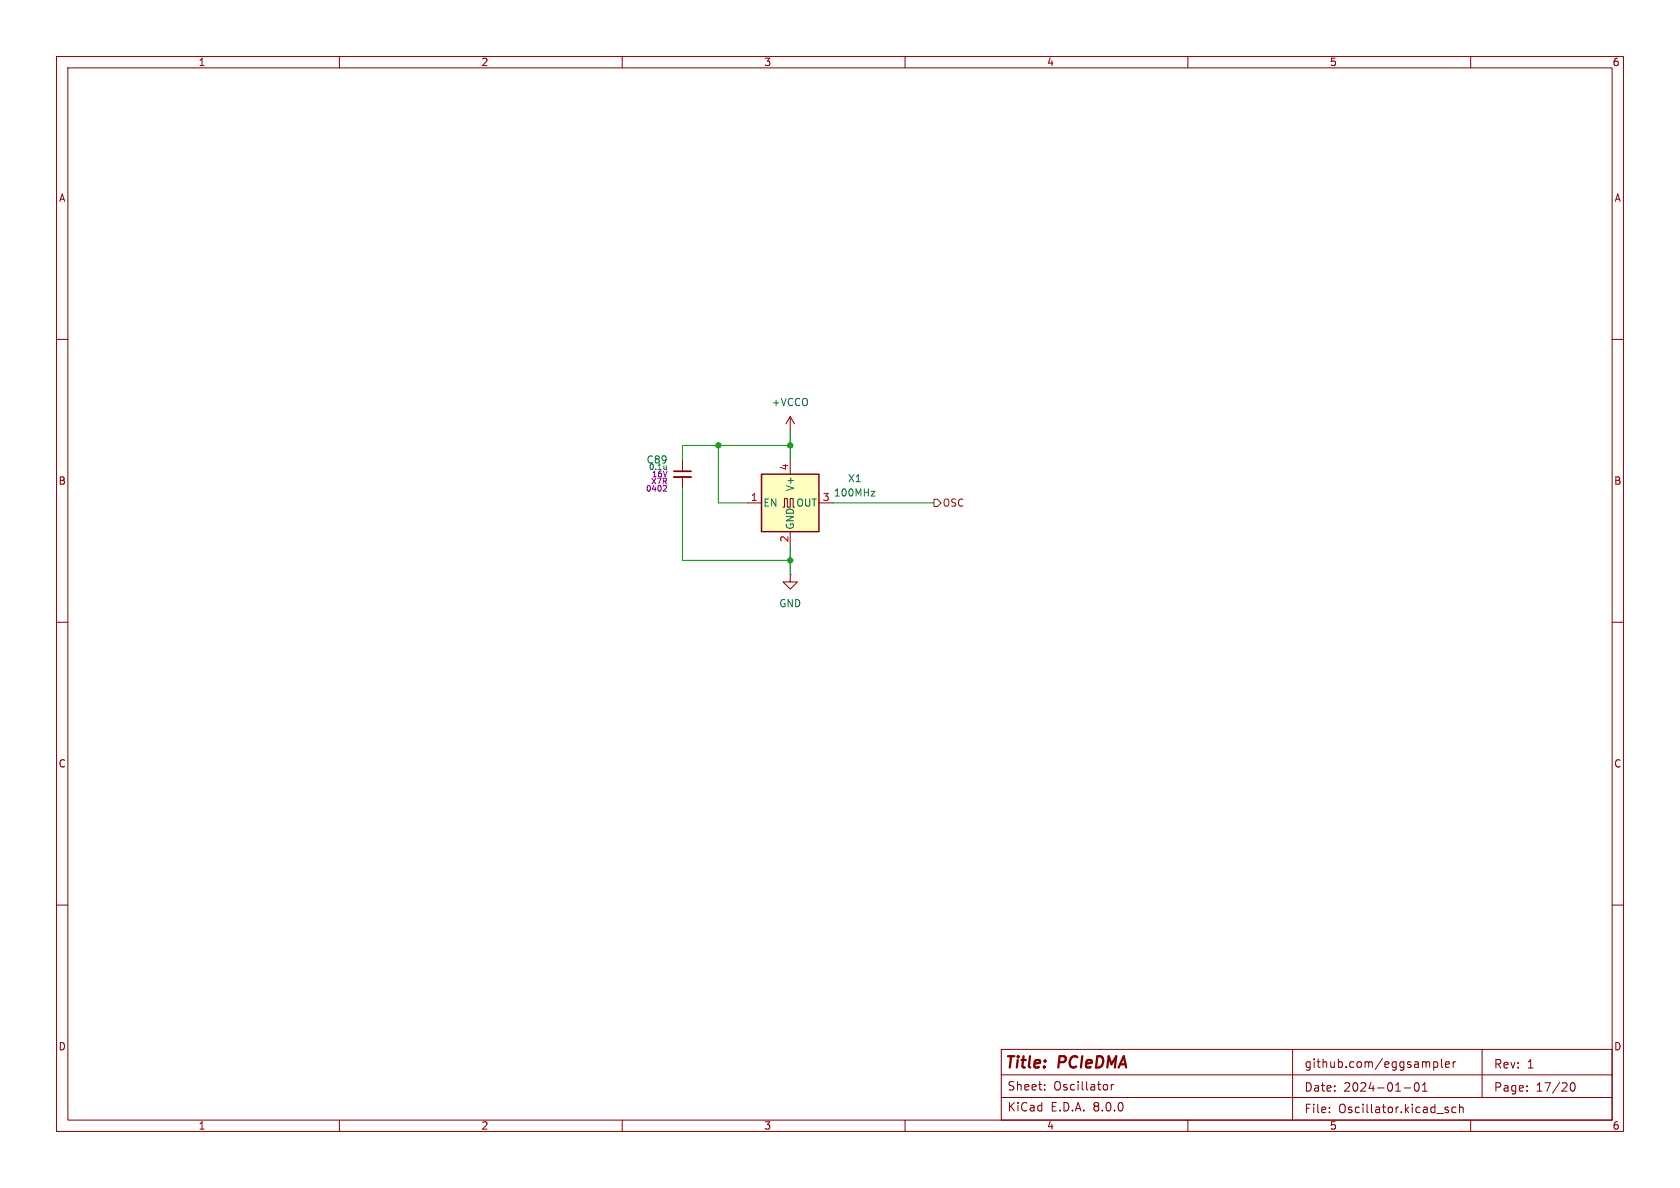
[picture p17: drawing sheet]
<svg xmlns="http://www.w3.org/2000/svg" width="297mm" height="210mm" viewBox="0 0 297 210" stroke-linecap="round" stroke-linejoin="round" font-family="sans-serif">
<defs><g id="words">
<g font-size="2.8" fill="#840000">
<text x="177.5" y="189.4">Title:</text>
<text x="187.2" y="189.4">PCIeDMA</text>
</g>
<g font-size="2.1" fill="#840000">
<text x="230.5" y="189">github.com/eggsampler</text>
<text x="264" y="189.1">Rev:</text>
<text x="269.9" y="189.1">1</text>
<text x="178" y="196.7">KiCad</text>
<text x="178" y="193">Sheet:</text>
<text x="185.7" y="196.7">E.D.A.</text>
<text x="186.2" y="193">Oscillator</text>
<text x="193.3" y="196.7">8.0.0</text>
<text x="230.5" y="193.2">Date:</text>
<text x="230.5" y="197">File:</text>
<text x="236.6" y="197">Oscillator.kicad_sch</text>
<text x="237.5" y="193.2">2024-01-01</text>
<text x="264" y="193.2">Page:</text>
<text x="271.5" y="193.2">17/20</text>
</g>
<g font-size="1.8" fill="#840000">
<text x="35" y="11.9">1</text>
<text x="85" y="11.9">2</text>
<text x="135" y="11.9">3</text>
<text x="185" y="11.9">4</text>
<text x="235" y="11.9">5</text>
<text x="285" y="11.9">6</text>
<text x="10.3" y="35.9">A</text>
<text x="285.3" y="35.9">A</text>
<text x="10.3" y="85.9">B</text>
<text x="285.3" y="85.9">B</text>
<text x="10.3" y="135.9">C</text>
<text x="285.3" y="135.9">C</text>
<text x="10.3" y="185.9">D</text>
<text x="285.3" y="185.9">D</text>
<text x="35" y="199.9">1</text>
<text x="85" y="199.9">2</text>
<text x="135" y="199.9">3</text>
<text x="185" y="199.9">4</text>
<text x="235" y="199.9">5</text>
<text x="285" y="199.9">6</text>
</g>
<g font-size="1.8" fill="#006464">
<text x="136.3" y="72">+VCCO</text>
<text x="114.2" y="82.1">C89</text>
<text x="134.9" y="89.8">EN</text>
<text x="140.6" y="86.9" transform="rotate(-90 140.6 86.9)">V+</text>
<text x="140.7" y="89.8">OUT</text>
<text x="147.3" y="88">100MHz</text>
<text x="149.8" y="85.4">X1</text>
<text x="140.6" y="93.7" transform="rotate(-90 140.6 93.7)">GND</text>
<text x="137.7" y="107.5">GND</text>
</g>
<g font-size="1.8" fill="#a90000">
<text x="139.4" y="83.3" transform="rotate(-90 139.4 83.3)">4</text>
<text x="132.6" y="88.6">1</text>
<text x="145.3" y="88.6">3</text>
<text x="139.4" y="96" transform="rotate(-90 139.4 96)">2</text>
</g>
<text font-size="1.8" fill="#725600" x="166.6" y="89.8">OSC</text>
<text font-size="1.4" fill="#006464" x="114.6" y="83.3">0.1u</text>
<g font-size="1.4" fill="#840084">
<text x="114.1" y="87.1">0402</text>
<text x="115" y="85.8">X7R</text>
<text x="115.1" y="84.5">16V</text>
</g>
</g></defs>
<g fill="none" stroke="#840000" stroke-width=".18">
<path d="M10 10h277v190h-277zM12 12h273v186h-273zM60 10v2M110 10v2M160 10v2M210 10v2M260 10v2M10 60h2M285 60h2M139.7 73.7l-.8 1.2M139.7 73.7v2.5M139.7 73.7l.8 1.2"/>
<path d="M10 110h2M285 110h2M10 160h2M285 160h2M60 198v2M110 198v2M160 198v2M177 194h108M177 190h108M177 185.5h108v12.5h-108zM184.7 192.6v.1M184.7 191.8v.1"/>
<path d="M195.5 191.7l.3 .3v.4l-.3 .3M196.5 191.7v1M196.9 191.7l-.3 .1-.1 .2M210 198v2M228.5 185.5v12.5M235 196.6v.1M235 195.8v.1M248.2 192.3h1.2M250.2 191.5l.2-.1a.81 .81 0 0 1 .6 .6 .81 .81 0 0 1-.3 .8l-.2 .1a.81 .81 0 0 1-.3-1.4zM251.5 192.9h.8M251.5 191.8l.4-.4v1.5M253.5 187.7v1.5"/>
<path d="M253.5 187.8l.4-.1 .3 .3v.4l-.2 .2h-.5M254.8 187.2v1.3l.2 .2M255.5 188.2l.8-.2-.1-.2-.4-.1-.3 .2 .1 .7h.6M255.7 196.2l.3 .1 .1 .2-.2 .2h-.3M255.7 195.7l.3 .1M256.9 187.7v1M257.3 187.7l-.3 .1-.1 .2M257.4 195.8l-.4-.1-.3 .3v.4l.1 .2h.6M258 195.8l.2-.1 .4 .1 .1 .9M258 195.2v1.5M260 198v2M262 185.5v8.5"/>
<path d="M270 192.8v.1M270 192v.1M277.8 191.5l.2-.1a.8 .8 0 0 1 .5 .7 .8 .8 0 0 1-.5 .8 .99 .99 0 0 1-.2-1.4z"/>
</g>
<path d="M134.6 83.8h10.2v10.2h-10.2z" fill="#ffffc2"/>
<path d="M134.6 83.8h10.2v10.2h-10.2z" fill="none" stroke="#840000" stroke-width=".25"/>
<path d="M120.6 81.3v2M120.6 84.3v2.1M132.1 88.9h2.5M138.4 89.7h.3v-1.6h.5v1.6h.5v-1.6h.5v1.6h.3M139.7 81.3v2.5M139.7 94v2.5M144.8 88.9h2.5M139.7 101.6v1.3h1.3l-1.3 1.2-1.3-1.2h1.3M139.7 101.6h.1" fill="none" stroke="#840000" stroke-width=".18"/>
<path d="M117.8 82.3v.7M117.8 82.9l-.2 .1M154 86.8h.7l-.7 .9h.7" fill="none" stroke="#006464" stroke-width=".18"/>
<path d="M119.1 84.3h3.1" fill="none" stroke="#840000" stroke-width=".33"/>
<path d="M119.1 83.3h3.1" fill="none" stroke="#840000" stroke-width=".3"/>
<path d="M117.8 86.2l-.6 .6h.6" fill="none" stroke="#840084" stroke-width=".18"/>
<path d="M165.1 88.3h.6l.7 .6-.7 .6h-.6z" fill="none" stroke="#725600" stroke-width=".18"/>
<path d="M127 78.7v10.2h5.1M139.7 76.2v5.1M139.7 78.7h-19.1v2.6M120.6 86.4v12.7h19.1M139.7 96.5v5.1M147.3 88.9h17.8" fill="none" stroke="#009600" stroke-width=".18"/>
<g fill="#009600" stroke="#009600" stroke-width=".18">
<circle cx="127" cy="78.7" r=".46"/>
<circle cx="139.7" cy="78.7" r=".46"/>
<circle cx="139.7" cy="99.1" r=".46"/>
</g>
<use href="#words"/>
</svg>
